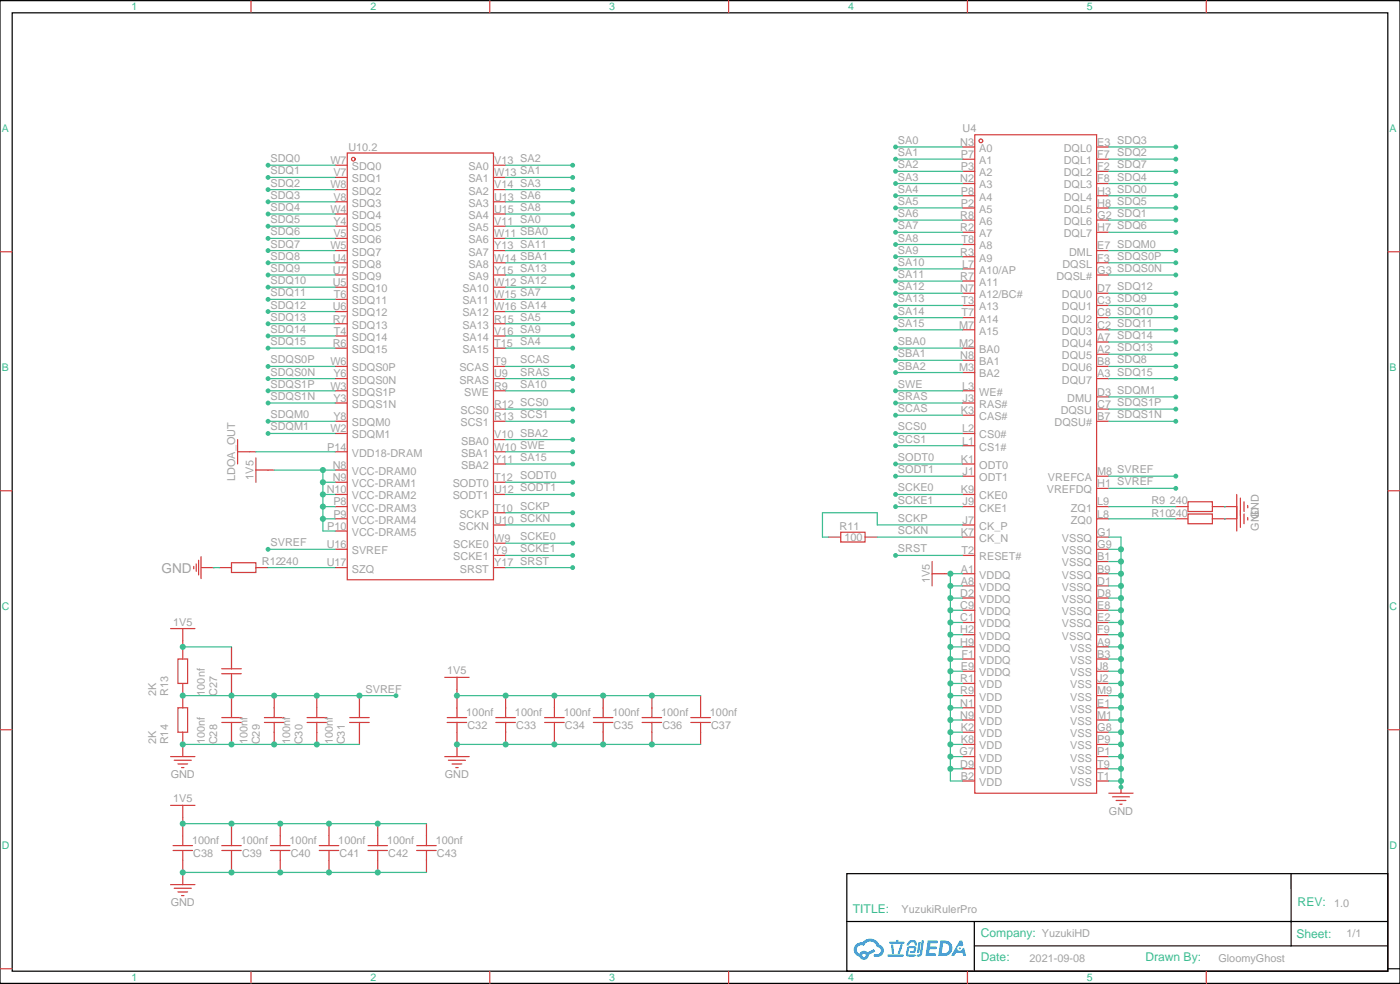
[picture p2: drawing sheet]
<svg xmlns="http://www.w3.org/2000/svg" width="405mm" height="285mm" viewBox="0 0 405 285" stroke-linecap="round" stroke-linejoin="round" font-family="sans-serif">
<defs><g id="words">
<text font-size="3.9" fill="#a2a2a2" x="46.8" y="165.7">GND</text>
<g font-size="3.5" fill="#3dbc91">
<text x="375.7" y="262.3">REV:</text>
<text x="246.9" y="264">TITLE:</text>
<text x="284" y="271.1">Company: YuzukiHD</text>
<text x="375.4" y="271.4">Sheet:</text>
<text x="284" y="278.1">Date:</text>
<text x="331.6" y="278.1">Drawn By:</text>
</g>
<g font-size="3.1" fill="#3dbc91">
<text x="38.1" y="3">1</text>
<text x="107.2" y="3">2</text>
<text x="176.4" y="3">3</text>
<text x="245.5" y="3">4</text>
<text x="314.7" y="3">5</text>
<text x=".5" y="38.1">A</text>
<text x="402.3" y="38.1">A</text>
<text x=".5" y="107.3">B</text>
<text x="402.3" y="107.3">B</text>
<text x=".5" y="176.4">C</text>
<text x="402.3" y="176.4">C</text>
<text x=".5" y="245.6">D</text>
<text x="402.3" y="245.6">D</text>
<text x="38.1" y="283.8">1</text>
<text x="107.2" y="283.8">2</text>
<text x="176.4" y="283.8">3</text>
<text x="245.5" y="283.8">4</text>
<text x="314.7" y="283.8">5</text>
</g>
<g font-size="3.1" fill="#a2a2a2">
<text x="260" y="41.7">SA0</text>
<text x="278.7" y="38.3">U4</text>
<text x="78.3" y="46.9">SDQ0</text>
<text x="95.6" y="47.5">W7</text>
<text x="100.9" y="43.8">U10.2</text>
<text x="143.1" y="47.5">V13 SA2</text>
<text x="260" y="45.2">SA1</text>
<text x="278" y="42.2">N3</text>
<text x="278.2" y="45.7">P7</text>
<text x="283.5" y="47.5">A1</text>
<text x="283.5" y="43.9">A0</text>
<text x="308" y="47.5">DQL1</text>
<text x="308" y="43.9">DQL0</text>
<text x="317.7" y="45.7">F7 SDQ2</text>
<text x="317.7" y="42.2">E3 SDQ3</text>
<text x="78.3" y="50.5">SDQ1</text>
<text x="78.3" y="54">SDQ2</text>
<text x="96.5" y="51">V7</text>
<text x="101.8" y="52.8">SDQ1</text>
<text x="101.8" y="49.2">SDQ0</text>
<text x="135.6" y="52.8">SA1</text>
<text x="135.6" y="49.2">SA0</text>
<text x="143.1" y="51">W13 SA1</text>
<text x="260" y="48.7">SA2</text>
<text x="260" y="52.2">SA3</text>
<text x="278" y="52.8">N2</text>
<text x="278.2" y="49.2">P3</text>
<text x="283.5" y="51">A2</text>
<text x="308" y="51">DQL2</text>
<text x="317.7" y="49.2">F2 SDQ7</text>
<text x="317.7" y="52.8">F8 SDQ4</text>
<text x="78.3" y="57.5">SDQ3</text>
<text x="95.6" y="54.5">W8</text>
<text x="96.5" y="58.1">V8</text>
<text x="101.8" y="59.8">SDQ3</text>
<text x="101.8" y="56.3">SDQ2</text>
<text x="135.6" y="56.3">SA2</text>
<text x="135.6" y="59.8">SA3</text>
<text x="143.1" y="54.5">V14 SA3</text>
<text x="143.1" y="58.1">U13 SA6</text>
<text x="260" y="55.8">SA4</text>
<text x="260" y="59.3">SA5</text>
<text x="278.2" y="59.8">P2</text>
<text x="278.2" y="56.3">P8</text>
<text x="283.5" y="58.1">A4</text>
<text x="283.5" y="54.5">A3</text>
<text x="308" y="58.1">DQL4</text>
<text x="308" y="54.5">DQL3</text>
<text x="317.7" y="56.3">H3 SDQ0</text>
<text x="317.7" y="59.8">H8 SDQ5</text>
<text x="78.3" y="61.1">SDQ4</text>
<text x="78.3" y="64.6">SDQ5</text>
<text x="95.6" y="61.6">W4</text>
<text x="96.5" y="65.1">Y4</text>
<text x="101.8" y="63.3">SDQ4</text>
<text x="135.6" y="63.3">SA4</text>
<text x="143.1" y="65.1">V11 SA0</text>
<text x="143.1" y="61.6">U15 SA8</text>
<text x="260" y="62.8">SA6</text>
<text x="278" y="63.3">R8</text>
<text x="283.5" y="65.1">A6</text>
<text x="283.5" y="61.6">A5</text>
<text x="308" y="61.6">DQL5</text>
<text x="308" y="65.1">DQL6</text>
<text x="317.7" y="63.3">G2 SDQ1</text>
<text x="78.3" y="68.1">SDQ6</text>
<text x="78.3" y="71.6">SDQ7</text>
<text x="96.5" y="68.6">V5</text>
<text x="101.8" y="70.4">SDQ6</text>
<text x="101.8" y="66.9">SDQ5</text>
<text x="135.6" y="70.4">SA6</text>
<text x="135.6" y="66.9">SA5</text>
<text x="143.1" y="68.6">W11 SBA0</text>
<text x="260" y="66.3">SA7</text>
<text x="260" y="69.9">SA8</text>
<text x="278" y="66.9">R2</text>
<text x="278.4" y="70.4">T8</text>
<text x="283.5" y="68.6">A7</text>
<text x="308" y="68.6">DQL7</text>
<text x="317.7" y="66.9">H7 SDQ6</text>
<text x="78.3" y="75.2">SDQ8</text>
<text x="95.6" y="72.2">W5</text>
<text x="96.3" y="75.7">U4</text>
<text x="101.8" y="77.5">SDQ8</text>
<text x="101.8" y="73.9">SDQ7</text>
<text x="135.6" y="77.5">SA8</text>
<text x="135.6" y="73.9">SA7</text>
<text x="143.1" y="75.7">W14 SBA1</text>
<text x="143.1" y="72.2">Y13 SA11</text>
<text x="260" y="73.4">SA9</text>
<text x="260" y="76.9">SA10</text>
<text x="278" y="73.9">R3</text>
<text x="278.5" y="77.5">L7</text>
<text x="283.5" y="72.2">A8</text>
<text x="283.5" y="75.7">A9</text>
<text x="307.6" y="77.5">DQSL</text>
<text x="309.5" y="73.9">DML</text>
<text x="317.7" y="75.7">F3 SDQS0P</text>
<text x="317.7" y="72.2">E7 SDQM0</text>
<text x="78.3" y="78.7">SDQ9</text>
<text x="78.3" y="82.2">SDQ10</text>
<text x="96.3" y="82.7">U5</text>
<text x="96.3" y="79.2">U7</text>
<text x="101.8" y="81">SDQ9</text>
<text x="135.6" y="81">SA9</text>
<text x="143.1" y="82.7">W12 SA12</text>
<text x="143.1" y="79.2">Y15 SA13</text>
<text x="260" y="80.5">SA11</text>
<text x="260" y="84">SA12</text>
<text x="278" y="81">R7</text>
<text x="283.5" y="82.7">A11</text>
<text x="283.5" y="79.2">A10/AP</text>
<text x="305.9" y="81">DQSL#</text>
<text x="317.7" y="79.2">G3 SDQS0N</text>
<text x="78.3" y="85.7">SDQ11</text>
<text x="78.3" y="89.3">SDQ12</text>
<text x="96.3" y="89.8">U6</text>
<text x="96.7" y="86.3">T6</text>
<text x="101.8" y="88">SDQ11</text>
<text x="101.8" y="84.5">SDQ10</text>
<text x="133.9" y="88">SA11</text>
<text x="133.9" y="84.5">SA10</text>
<text x="143.1" y="89.8">W16 SA14</text>
<text x="143.1" y="86.3">W15 SA7</text>
<text x="260" y="87.5">SA13</text>
<text x="278" y="84.5">N7</text>
<text x="278.4" y="88">T3</text>
<text x="283.5" y="89.8">A13</text>
<text x="283.5" y="86.3">A12/BC#</text>
<text x="307.4" y="86.3">DQU0</text>
<text x="307.4" y="89.8">DQU1</text>
<text x="317.7" y="84.5">D7 SDQ12</text>
<text x="317.7" y="88">C3 SDQ9</text>
<text x="78.3" y="92.8">SDQ13</text>
<text x="96.3" y="93.3">R7</text>
<text x="101.8" y="95.1">SDQ13</text>
<text x="101.8" y="91.6">SDQ12</text>
<text x="133.9" y="95.1">SA13</text>
<text x="133.9" y="91.6">SA12</text>
<text x="143.1" y="93.3">R15 SA5</text>
<text x="260" y="91">SA14</text>
<text x="260" y="94.6">SA15</text>
<text x="277.7" y="95.1">M7</text>
<text x="278.4" y="91.6">T7</text>
<text x="283.5" y="93.3">A14</text>
<text x="307.4" y="93.3">DQU2</text>
<text x="317.7" y="91.6">C8 SDQ10</text>
<text x="317.7" y="95.1">C2 SDQ11</text>
<text x="78.3" y="96.3">SDQ14</text>
<text x="78.3" y="99.9">SDQ15</text>
<text x="96.3" y="100.4">R6</text>
<text x="96.7" y="96.9">T4</text>
<text x="101.8" y="98.6">SDQ14</text>
<text x="133.9" y="98.6">SA14</text>
<text x="143.1" y="100.4">T15 SA4</text>
<text x="143.1" y="96.9">V16 SA9</text>
<text x="260" y="99.9">SBA0</text>
<text x="277.7" y="100.4">M2</text>
<text x="283.5" y="96.9">A15</text>
<text x="307.4" y="96.9">DQU3</text>
<text x="307.4" y="100.4">DQU4</text>
<text x="317.7" y="98.6">A7 SDQ14</text>
<text x="78.3" y="105.2">SDQS0P</text>
<text x="95.6" y="105.7">W6</text>
<text x="101.8" y="107.4">SDQS0P</text>
<text x="101.8" y="102.2">SDQ15</text>
<text x="133" y="107.4">SCAS</text>
<text x="133.9" y="102.2">SA15</text>
<text x="143.1" y="105.7">T9</text>
<text x="150.6" y="105.2">SCAS</text>
<text x="260" y="106.9">SBA2</text>
<text x="260" y="103.4">SBA1</text>
<text x="277.7" y="107.4">M3</text>
<text x="278" y="103.9">N8</text>
<text x="283.5" y="105.7">BA1</text>
<text x="283.5" y="102.2">BA0</text>
<text x="307.4" y="107.4">DQU6</text>
<text x="307.4" y="103.9">DQU5</text>
<text x="317.7" y="105.7">B8 SDQ8</text>
<text x="317.7" y="102.2">A2 SDQ13</text>
<text x="78.3" y="108.7">SDQS0N</text>
<text x="78.3" y="112.2">SDQS1P</text>
<text x="95.6" y="112.7">W3</text>
<text x="96.5" y="109.2">Y6</text>
<text x="101.8" y="111">SDQS0N</text>
<text x="133" y="111">SRAS</text>
<text x="143.1" y="112.7">R9</text>
<text x="143.1" y="109.2">U9</text>
<text x="150.6" y="108.7">SRAS</text>
<text x="150.6" y="112.2">SA10</text>
<text x="260" y="112.2">SWE</text>
<text x="278.5" y="112.7">L3</text>
<text x="283.5" y="109.2">BA2</text>
<text x="307.4" y="111">DQU7</text>
<text x="317.7" y="109.2">A3 SDQ15</text>
<text x="78.3" y="115.7">SDQS1N</text>
<text x="96.5" y="116.3">Y3</text>
<text x="101.8" y="118">SDQS1N</text>
<text x="101.8" y="114.5">SDQS1P</text>
<text x="133.3" y="119.8">SCS0</text>
<text x="134.4" y="114.5">SWE</text>
<text x="143.1" y="118">R12 SCS0</text>
<text x="260" y="119.3">SCAS</text>
<text x="260" y="115.7">SRAS</text>
<text x="278.2" y="119.8">K3</text>
<text x="278.7" y="116.3">J3</text>
<text x="283.5" y="114.5">WE#</text>
<text x="283.5" y="118">RAS#</text>
<text x="307.1" y="119.8">DQSU</text>
<text x="309" y="116.3">DMU</text>
<text x="317.7" y="114.5">D3 SDQM1</text>
<text x="317.7" y="118">C7 SDQS1P</text>
<text x="78.3" y="121">SDQM0</text>
<text x="78.3" y="124.6">SDQM1</text>
<text x="95.6" y="125.1">W2</text>
<text x="96.5" y="121.6">Y8</text>
<text x="101.8" y="123.3">SDQM0</text>
<text x="133.3" y="123.3">SCS1</text>
<text x="143.1" y="121.6">R13 SCS1</text>
<text x="260" y="124.6">SCS0</text>
<text x="278.5" y="125.1">L2</text>
<text x="283.5" y="121.6">CAS#</text>
<text x="305.3" y="123.3">DQSU#</text>
<text x="317.7" y="121.6">B7 SDQS1N</text>
<text x="94.8" y="130.4">P14</text>
<text x="101.8" y="126.8">SDQM1</text>
<text x="133.5" y="128.6">SBA0</text>
<text x="143.1" y="130.4">W10 SWE</text>
<text x="143.1" y="126.8">V10 SBA2</text>
<text x="260" y="128.1">SCS1</text>
<text x="278.5" y="128.6">L1</text>
<text x="283.5" y="130.4">CS1#</text>
<text x="283.5" y="126.8">CS0#</text>
<text x="96.3" y="135.7">N8</text>
<text x="101.8" y="137.4">VCC-DRAM0</text>
<text x="101.8" y="132.1">VDD18-DRAM</text>
<text x="133.5" y="135.7">SBA2</text>
<text x="133.5" y="132.1">SBA1</text>
<text x="143.1" y="133.9">Y11 SA15</text>
<text x="260" y="133.4">SODT0</text>
<text x="260" y="136.9">SODT1</text>
<text x="278.2" y="133.9">K1</text>
<text x="278.7" y="137.4">J1</text>
<text x="283.5" y="135.7">ODT0</text>
<text x="317.7" y="137.4">M8 SVREF</text>
<text x="68.1" y="139.2" transform="rotate(-90 68.1 139.2)">LDOA_OUT</text>
<text x="73.4" y="138.8" transform="rotate(-90 73.4 138.8)">1V5</text>
<text x="94.6" y="142.7">N10</text>
<text x="96.3" y="139.2">N9</text>
<text x="101.8" y="141">VCC-DRAM1</text>
<text x="131.1" y="141">SODT0</text>
<text x="143.1" y="142.7">U12 SODT1</text>
<text x="143.1" y="139.2">T12 SODT0</text>
<text x="260" y="142.2">SCKE0</text>
<text x="278.2" y="142.7">K9</text>
<text x="283.5" y="139.2">ODT1</text>
<text x="303.1" y="142.7">VREFDQ</text>
<text x="303.4" y="139.2">VREFCA</text>
<text x="317.7" y="141">H1 SVREF</text>
<text x="96.5" y="149.8">P9</text>
<text x="96.5" y="146.2">P8</text>
<text x="101.8" y="148">VCC-DRAM3</text>
<text x="101.8" y="144.5">VCC-DRAM2</text>
<text x="131.1" y="144.5">SODT1</text>
<text x="133" y="149.8">SCKP</text>
<text x="143.1" y="148">T10 SCKP</text>
<text x="260" y="145.7">SCKE1</text>
<text x="278.7" y="146.2">J9</text>
<text x="283.5" y="144.5">CKE0</text>
<text x="283.5" y="148">CKE1</text>
<text x="310.1" y="148">ZQ1</text>
<text x="317.7" y="149.8">L8</text>
<text x="317.7" y="146.2">L9</text>
<text x="333.4" y="145.9">R9</text>
<text x="333.4" y="149.5">R10240</text>
<text x="338.7" y="145.9">240</text>
<text x="94.8" y="153.3">P10</text>
<text x="101.8" y="155.1">VCC-DRAM5</text>
<text x="101.8" y="151.5">VCC-DRAM4</text>
<text x="132.8" y="153.3">SCKN</text>
<text x="143.1" y="151.5">U10 SCKN</text>
<text x="243.1" y="153.3">R11</text>
<text x="260" y="154.5">SCKN</text>
<text x="260" y="151">SCKP</text>
<text x="278.2" y="155.1">K7</text>
<text x="278.7" y="151.5">J7</text>
<text x="283.5" y="153.3">CK_P</text>
<text x="310.1" y="151.5">ZQ0</text>
<text x="317.7" y="155.1">G1</text>
<text x="364.5" y="153.6" transform="rotate(-90 364.5 153.6)">GND</text>
<text x="364.5" y="150.1" transform="rotate(-90 364.5 150.1)">GND</text>
<text x="78.3" y="158.1">SVREF</text>
<text x="94.6" y="158.6">U16</text>
<text x="101.8" y="160.4">SVREF</text>
<text x="131.2" y="158.6">SCKE0</text>
<text x="143.1" y="160.4">Y9</text>
<text x="143.1" y="156.8">W9</text>
<text x="150.6" y="156.3">SCKE0</text>
<text x="150.6" y="159.8">SCKE1</text>
<text x="244.5" y="156.5">100</text>
<text x="260" y="159.8">SRST</text>
<text x="278.4" y="160.4">T2</text>
<text x="283.5" y="156.8">CK_N</text>
<text x="307.4" y="156.8">VSSQ</text>
<text x="307.4" y="160.4">VSSQ</text>
<text x="317.7" y="158.6">G9</text>
<text x="75.8" y="163.6">R12240</text>
<text x="94.6" y="163.9">U17</text>
<text x="101.8" y="165.7">SZQ</text>
<text x="131.2" y="162.1">SCKE1</text>
<text x="133.2" y="165.7">SRST</text>
<text x="143.1" y="163.9">Y17 SRST</text>
<text x="278.2" y="165.7">A1</text>
<text x="283.5" y="167.4">VDDQ</text>
<text x="283.5" y="162.1">RESET#</text>
<text x="307.4" y="167.4">VSSQ</text>
<text x="307.4" y="163.9">VSSQ</text>
<text x="317.7" y="165.7">B9</text>
<text x="317.7" y="162.1">B1</text>
<text x="269.2" y="168.8" transform="rotate(-90 269.2 168.8)">1V5</text>
<text x="278" y="172.7">D2</text>
<text x="278.2" y="169.2">A8</text>
<text x="283.5" y="170.9">VDDQ</text>
<text x="307.4" y="170.9">VSSQ</text>
<text x="317.7" y="172.7">D8</text>
<text x="317.7" y="169.2">D1</text>
<text x="278" y="176.2">C9</text>
<text x="278" y="179.8">C1</text>
<text x="283.5" y="174.5">VDDQ</text>
<text x="283.5" y="178">VDDQ</text>
<text x="307.4" y="178">VSSQ</text>
<text x="307.4" y="174.5">VSSQ</text>
<text x="317.7" y="179.8">E2</text>
<text x="317.7" y="176.2">E8</text>
<text x="50.1" y="181">1V5</text>
<text x="278" y="183.3">H2</text>
<text x="283.5" y="185.1">VDDQ</text>
<text x="283.5" y="181.5">VDDQ</text>
<text x="307.4" y="185.1">VSSQ</text>
<text x="307.4" y="181.5">VSSQ</text>
<text x="317.7" y="183.3">F9</text>
<text x="278" y="186.8">H9</text>
<text x="278.4" y="190.3">F1</text>
<text x="283.5" y="188.6">VDDQ</text>
<text x="309.9" y="188.6">VSS</text>
<text x="317.7" y="190.3">B3</text>
<text x="317.7" y="186.8">A9</text>
<text x="129.5" y="195.1">1V5</text>
<text x="278" y="197.4">R1</text>
<text x="278.2" y="193.9">E9</text>
<text x="283.5" y="192.1">VDDQ</text>
<text x="283.5" y="195.6">VDDQ</text>
<text x="309.9" y="195.6">VSS</text>
<text x="309.9" y="192.1">VSS</text>
<text x="317.7" y="197.4">J2</text>
<text x="317.7" y="193.9">J8</text>
<text x="45.2" y="201.3" transform="rotate(-90 45.2 201.3)">2K</text>
<text x="48.7" y="201.3" transform="rotate(-90 48.7 201.3)">R13</text>
<text x="59.3" y="201.3" transform="rotate(-90 59.3 201.3)">100nf</text>
<text x="62.8" y="201.3" transform="rotate(-90 62.8 201.3)">C27</text>
<text x="105.8" y="200.6">SVREF</text>
<text x="278" y="200.9">R9</text>
<text x="283.5" y="199.2">VDD</text>
<text x="283.5" y="202.7">VDD</text>
<text x="309.9" y="202.7">VSS</text>
<text x="309.9" y="199.2">VSS</text>
<text x="317.7" y="200.9">M9</text>
<text x="135" y="207.3">100nf</text>
<text x="149.1" y="207.3">100nf</text>
<text x="163.2" y="207.3">100nf</text>
<text x="177.3" y="207.3">100nf</text>
<text x="191.4" y="207.3">100nf</text>
<text x="205.5" y="207.3">100nf</text>
<text x="278" y="204.5">N1</text>
<text x="278" y="208">N9</text>
<text x="283.5" y="206.2">VDD</text>
<text x="283.5" y="209.7">VDD</text>
<text x="309.9" y="209.7">VSS</text>
<text x="309.9" y="206.2">VSS</text>
<text x="317.7" y="208">M1</text>
<text x="317.7" y="204.5">E1</text>
<text x="45.2" y="215.4" transform="rotate(-90 45.2 215.4)">2K</text>
<text x="48.7" y="215.4" transform="rotate(-90 48.7 215.4)">R14</text>
<text x="59.3" y="215.4" transform="rotate(-90 59.3 215.4)">100nf</text>
<text x="62.8" y="215.4" transform="rotate(-90 62.8 215.4)">C28</text>
<text x="71.7" y="215.4" transform="rotate(-90 71.7 215.4)">100nf</text>
<text x="75.2" y="215.4" transform="rotate(-90 75.2 215.4)">C29</text>
<text x="84" y="215.4" transform="rotate(-90 84 215.4)">100nf</text>
<text x="87.5" y="215.4" transform="rotate(-90 87.5 215.4)">C30</text>
<text x="96.4" y="215.4" transform="rotate(-90 96.4 215.4)">100nf</text>
<text x="99.9" y="215.4" transform="rotate(-90 99.9 215.4)">C31</text>
<text x="135.3" y="210.8">C32</text>
<text x="149.4" y="210.8">C33</text>
<text x="163.6" y="210.8">C34</text>
<text x="177.7" y="210.8">C35</text>
<text x="191.8" y="210.8">C36</text>
<text x="205.9" y="210.8">C37</text>
<text x="278.2" y="211.5">K2</text>
<text x="278.2" y="215">K8</text>
<text x="283.5" y="213.3">VDD</text>
<text x="309.9" y="213.3">VSS</text>
<text x="317.7" y="215">P9</text>
<text x="317.7" y="211.5">G8</text>
<text x="277.8" y="218.6">G7</text>
<text x="283.5" y="216.8">VDD</text>
<text x="283.5" y="220.3">VDD</text>
<text x="309.9" y="220.3">VSS</text>
<text x="309.9" y="216.8">VSS</text>
<text x="317.7" y="218.6">P1</text>
<text x="49.4" y="225.1">GND</text>
<text x="128.8" y="225.1">GND</text>
<text x="278" y="222.1">D9</text>
<text x="278.2" y="225.6">B2</text>
<text x="283.5" y="223.9">VDD</text>
<text x="283.5" y="227.4">VDD</text>
<text x="309.9" y="227.4">VSS</text>
<text x="309.9" y="223.9">VSS</text>
<text x="317.7" y="225.6">T1</text>
<text x="317.7" y="222.1">T9</text>
<text x="50.1" y="232.2">1V5</text>
<text x="321.1" y="235.7">GND</text>
<text x="55.6" y="244.3">100nf</text>
<text x="69.7" y="244.3">100nf</text>
<text x="83.8" y="244.3">100nf</text>
<text x="98" y="244.3">100nf</text>
<text x="112.1" y="244.3">100nf</text>
<text x="126.2" y="244.3">100nf</text>
<text x="56" y="247.9">C38</text>
<text x="70.1" y="247.9">C39</text>
<text x="84.2" y="247.9">C40</text>
<text x="98.3" y="247.9">C41</text>
<text x="112.4" y="247.9">C42</text>
<text x="126.5" y="247.9">C43</text>
<text x="49.4" y="262.2">GND</text>
<text x="386.3" y="262.3">1.0</text>
<text x="261.1" y="264.1">YuzukiRulerPro</text>
<text x="389.8" y="271.2">1/1</text>
<text x="298.1" y="278.2">2021-09-08</text>
<text x="352.8" y="278.2">GloomyGhost</text>
</g>
</g></defs>
<path d="M0 .2h405.3v284.3h-405.3zM3.5 3.7h398.3v277.3h-398.3zM245.2 252.8h156.6v28.2h-156.6zM373.8 252.8v20.9M245.2 266.6h156.5M282.1 273.7h119.6M282.1 266.6v14.1M401.8 280.3h3.5" fill="none" stroke="#000" stroke-width=".35"/>
<g fill="none" stroke="#d43d3d" stroke-width=".35">
<path d="M72.7 .2v3.5M141.8 .2v3.5M211 .2v3.5M280.1 .2v3.5M349.2 .2v3.5M0 72.9h3.5M401.8 72.9h3.5M0 142h3.5M401.8 142h3.5M0 211.1h3.5M401.8 211.1h3.5M0 280.3h3.5"/>
<path d="M72.7 281v3.5M141.8 281v3.5M211 281v3.5M280.1 281v3.5M349.2 281v3.5"/>
</g>
<g fill="#178fff">
<path d="M268.6 272.1h2.5l.4 .2-.1 .6h-2l-.1 .9h1.6l.4 .4-.5 .4h-1.7l-.1 1.2 1.8 .1 .2 .3-.2 .3-2.8 .1z"/>
<path d="M277.9 272.2h.7l.3 1.3-.6 .3a.74 .74 0 0 0-1.1 .3 .74 .74 0 0 0 .5 1 .74 .74 0 0 0 .9-.6l.5-.3 .6 2.3h-.8l-.3-.9h-1.8l-.5 .9h-.9z"/>
<path d="M266 272.6h.6l-.4 2.9a.31 .31 0 0 1-.4 .3 .31 .31 0 0 1-.3-.4z"/>
<path d="M266.9 272.1h.6l-.5 3.9a.89 .89 0 0 1-.7 .7 .89 .89 0 0 1-.9-.3l1-.4z"/>
<path d="M263.2 272.3l.6-.3 1.2 .2 .6 1.2-.7 .2-.3-1-1.1 .2a.95 .95 0 0 1-.9 .8l-.1-.2z"/>
<path d="M262.9 273.9l1.8-.1a1.04 1.04 0 0 1 .6 1 1.04 1.04 0 0 1-.9 .9h-.6a.29 .29 0 0 1-.3-.3 .29 .29 0 0 1 .3-.2l.7-.1 .2-.8-1.5 .1-.3 1.7 1.9 .1a.29 .29 0 0 1 .3 .3 .29 .29 0 0 1-.3 .3l-2-.1-.4-.2 .2-2.1z"/>
<path d="M257 276.2h4.4a.3 .3 0 0 1 .3 .3 .3 .3 0 0 1-.3 .3h-4.3z"/>
<path d="M260.7 273.2h.7l-.5 1.7a1.02 1.02 0 0 1-.7 1.2l-.3-.3z"/>
<path d="M258 273.3h.6l.2 2.4-.2 .3-.3-.2z"/>
<path d="M257.5 272.5h1.9l.2-.6h.5v.6h1.5a.29 .29 0 0 1 .3 .3 .29 .29 0 0 1-.3 .2h-4z"/>
<path d="M272.3 272.1l-.7 4.5h1.5a2.27 2.27 0 0 0 2.6-2.3 2.27 2.27 0 0 0-2.7-2.2zM273.1 272.9a1.5 1.5 0 0 1 1.8 1.5 1.5 1.5 0 0 1-2 1.4h-.3z"/>
<path d="M247.8 273.3a2.09 2.09 0 0 0 1 3.5 1.37 1.37 0 0 0 1.6 .9 1.37 1.37 0 0 0 1.1-1.4l1.9-1-.4-.7-1.8 .9a1.4 1.4 0 0 0-2.3 .5 1.32 1.32 0 0 1-.7-1.9 1.32 1.32 0 0 1 1.9-.5 2.02 2.02 0 0 1 2.1-1.2 2.02 2.02 0 0 1 1.8 1.6 1.09 1.09 0 0 1 1 1.4 1.09 1.09 0 0 1-1.5 .7 .41 .41 0 0 0-.5 .3 .41 .41 0 0 0 .3 .5 1.89 1.89 0 0 0 2.5-1.2 1.89 1.89 0 0 0-1.2-2.4 2.98 2.98 0 0 0-5-.7l-1 .2zM249.6 276.4a.55 .55 0 0 1 1.1 0 .55 .55 0 0 1-1.1 0z"/>
<circle cx="277.9" cy="274.4" r=".28"/>
</g>
<g fill="none" stroke="#d43d3d" stroke-width=".35">
<path d="M282.2 39h35.3v190.5h-35.3zM278.7 49.6h3.5M278.7 46h3.5M278.7 56.6h3.5M278.7 53.1h3.5M278.7 42.5h3.5M317.5 49.6h3.5M317.5 46h3.5M317.5 56.6h3.5M317.5 53.1h3.5M317.5 42.5h3.5M278.7 70.7h3.5"/>
<path d="M278.7 67.2h3.5M278.7 74.3h3.5M278.7 63.7h3.5M278.7 60.2h3.5M278.7 77.8h3.5M317.5 67.2h3.5M317.5 63.7h3.5M317.5 60.2h3.5M317.5 79.6h3.5M317.5 76h3.5M317.5 72.5h3.5M278.7 88.4h3.5"/>
<path d="M278.7 91.9h3.5M278.7 81.3h3.5M278.7 84.9h3.5M278.7 95.4h3.5M317.5 88.4h3.5M317.5 91.9h3.5M317.5 84.9h3.5M317.5 95.4h3.5M317.5 99h3.5M278.7 104.3h3.5M278.7 100.7h3.5M278.7 107.8h3.5"/>
<path d="M278.7 113.1h3.5M278.7 116.6h3.5M317.5 114.8h3.5M317.5 118.4h3.5M317.5 106h3.5M317.5 109.5h3.5M317.5 102.5h3.5M74.1 132.5v7M74.1 136h5.3M278.7 137.8h3.5M278.7 128.9h3.5M278.7 125.4h3.5"/>
<path d="M278.7 134.2h3.5M278.7 120.1h3.5M317.5 137.8h3.5M317.5 121.9h3.5M278.7 146.6h3.5M278.7 155.4h3.5M278.7 143.1h3.5M278.7 151.9h3.5M317.5 150.1h3.5M317.5 146.6h3.5M317.5 155.4h3.5M317.5 158.9h3.5"/>
<path d="M317.5 141.3h3.5M56.1 163.9v.7M56.8 163.2v2.1M57.5 162.1v4.2M58.2 164.2h3.5M58.2 161.1v6.3M278.7 166h3.5M278.7 160.7h3.5M278.7 176.6h3.5M278.7 173h3.5M278.7 169.5h3.5M317.5 166h3.5"/>
<path d="M317.5 176.6h3.5M317.5 173h3.5M317.5 169.5h3.5M317.5 162.5h3.5M49.4 181.9h7M51.5 190.7h2.8v7h-2.8zM52.9 181.9v8.8M52.9 197.7v7.1M64.2 194.9h5.6M64.2 193.5h5.6M67 187.2v6.3M67 194.9v12.7"/>
<path d="M278.7 197.7h3.5M278.7 194.2h3.5M278.7 183.6h3.5M278.7 187.2h3.5M278.7 190.7h3.5M278.7 180.1h3.5M317.5 197.7h3.5M317.5 194.2h3.5M317.5 183.6h3.5M317.5 187.2h3.5M317.5 190.7h3.5M317.5 180.1h3.5"/>
<path d="M49.4 218.9h7M50.4 220h5M51.5 204.8h2.8v7.1h-2.8zM52.9 211.9v7M64.2 209h5.6M64.2 207.6h5.6M67 209v6.4M278.7 201.3h3.5M278.7 218.9h3.5M278.7 215.4h3.5M278.7 204.8h3.5M278.7 208.3h3.5"/>
<path d="M278.7 211.9h3.5M317.5 201.3h3.5M317.5 218.9h3.5M317.5 215.4h3.5M317.5 204.8h3.5M317.5 208.3h3.5M317.5 211.9h3.5M51.5 221h2.8M52.6 222.1h.7M278.7 226h3.5M278.7 222.4h3.5M317.5 226h3.5"/>
<path d="M317.5 222.4h3.5"/>
<circle cx="284" cy="40.8" r=".53"/>
</g>
<circle cx="61.7" cy="164.2" r=".18" fill="#d43d3d"/>
<g fill="none" stroke="#d43d3d" stroke-width=".35">
<path d="M97 54.9h3.5M97 58.4h3.5M97 51.3h3.5M97 47.8h3.5M100.5 44.3h42.4v123.5h-42.4zM142.9 54.9h3.5M142.9 58.4h3.5M142.9 51.3h3.5M142.9 47.8h3.5M97 79.6h3.5M97 76h3.5M97 72.5h3.5"/>
<path d="M97 69h3.5M97 65.4h3.5M97 61.9h3.5M142.9 79.6h3.5M142.9 76h3.5M142.9 72.5h3.5M142.9 69h3.5M142.9 65.4h3.5M142.9 61.9h3.5M97 97.2h3.5M97 93.7h3.5M97 90.1h3.5"/>
<path d="M97 86.6h3.5M97 83.1h3.5M142.9 97.2h3.5M142.9 93.7h3.5M142.9 90.1h3.5M142.9 86.6h3.5M142.9 83.1h3.5M97 113.1h3.5M97 106h3.5M97 109.5h3.5M97 100.7h3.5M97 116.6h3.5"/>
<path d="M142.9 118.4h3.5M142.9 113.1h3.5M142.9 106h3.5M142.9 109.5h3.5M142.9 100.7h3.5M68.8 130.7h5.3M68.8 127.2v7M97 139.5h3.5M97 130.7h3.5M97 121.9h3.5M97 136h3.5M97 125.4h3.5"/>
<path d="M142.9 139.5h3.5M142.9 134.2h3.5M142.9 130.7h3.5M142.9 127.2h3.5M142.9 121.9h3.5M97 146.6h3.5M97 150.1h3.5M97 143.1h3.5M97 153.6h3.5M97 158.9h3.5M142.9 157.2h3.5M142.9 151.9h3.5"/>
<path d="M142.9 148.4h3.5M142.9 143.1h3.5M239.9 155.4h3.5M243.4 154h7.1v2.8h-7.1zM250.5 155.4h3.5M340.4 146.6h3.6M340.4 150.1h3.6M344 145.2h7v2.8h-7zM344 148.7h7v2.8h-7zM351 146.6h7.1M351 150.1h7.1M358.1 143.1v10.5"/>
<path d="M359.1 144.1v8.5M360.2 145.2v2.8M360.2 148.7v2.8M361.2 146.2v.7M361.2 149.8v.7M63.5 164.2h3.5M67 162.8h7.1v2.8h-7.1zM74.1 164.2h3.5M97 164.2h3.5M142.9 164.2h3.5M142.9 160.7h3.5M269.9 162.5v7"/>
<path d="M269.9 166h5.3M128.8 196h7M132.3 196v11.6M76.6 209h5.6M76.6 207.6h5.6M79.4 201.3v6.3M79.4 209v6.4M88.9 209h5.6M88.9 207.6h5.6M91.7 201.3v6.3M91.7 209v6.4M101.2 209h5.7"/>
<path d="M101.2 207.6h5.7M104.1 201.3v6.3M104.1 209v6.4M128.8 218.9h7M129.5 209h5.6M129.5 207.6h5.6M129.8 220h5M132.3 209v9.9M143.6 209h5.6M143.6 207.6h5.6M146.4 201.3v6.3M146.4 209v6.4"/>
<path d="M157.7 209h5.6M157.7 207.6h5.6M160.5 201.3v6.3M160.5 209v6.4M171.8 209h5.6M171.8 207.6h5.6M174.6 201.3v6.3M174.6 209v6.4M185.9 209h5.7M185.9 207.6h5.7M188.7 201.3v6.3M188.7 209v6.4"/>
<path d="M200 209h5.7M200 207.6h5.7M202.8 201.3v6.3M202.8 209v6.4M49.4 233h7M52.9 233v11.7M67 238.3v6.4M81.1 238.3v6.4M95.2 238.3v6.4M109.4 238.3v6.4M123.5 238.3v6.4M130.9 221h2.8"/>
<path d="M131.9 222.1h.7M321 229.5h7.1M322.1 230.5h4.9M323.1 231.6h2.9M324.2 232.7h.7M324.6 226v3.5M49.4 255.9h7M50.1 246.1h5.6M50.1 244.7h5.6M50.4 257h5M51.5 258.1h2.8M52.6 259.1h.7"/>
<path d="M52.9 246.1v9.8M64.2 246.1h5.6M64.2 244.7h5.6M67 246.1v6.3M78.3 246.1h5.7M78.3 244.7h5.7M81.1 246.1v6.3M92.4 246.1h5.7M92.4 244.7h5.7M95.2 246.1v6.3M106.5 246.1h5.7M106.5 244.7h5.7"/>
<path d="M109.4 246.1v6.3M120.6 246.1h5.7M120.6 244.7h5.7M123.5 246.1v6.3"/>
<circle cx="102.3" cy="46" r=".53"/>
</g>
<g fill="none" stroke="#3dbd91" stroke-width=".35">
<path d="M77.6 47.8h19.4M77.6 51.3h19.4M77.6 54.9h19.4M77.6 58.4h19.4M146.4 47.8h19.4M146.4 51.3h19.4M146.4 54.9h19.4M146.4 58.4h19.4M259.3 42.5h19.4M259.3 46h19.4M259.3 49.6h19.4M259.3 53.1h19.4"/>
<path d="M259.3 56.6h19.4M321 42.5h19.4M321 46h19.4M321 49.6h19.4M321 53.1h19.4M321 56.6h19.4M77.6 61.9h19.4M77.6 65.4h19.4M77.6 69h19.4M77.6 72.5h19.4M77.6 76h19.4M77.6 79.6h19.4"/>
<path d="M146.4 61.9h19.4M146.4 65.4h19.4M146.4 69h19.4M146.4 72.5h19.4M146.4 76h19.4M146.4 79.6h19.4M259.3 60.2h19.4M259.3 63.7h19.4M259.3 67.2h19.4M259.3 70.7h19.4M259.3 74.3h19.4M259.3 77.8h19.4"/>
<path d="M321 72.5h19.4M321 76h19.4M321 79.6h19.4M321 60.2h19.4M321 63.7h19.4M321 67.2h19.4M77.6 83.1h19.4M77.6 86.6h19.4M77.6 90.1h19.4M77.6 93.7h19.4M146.4 83.1h19.4M146.4 86.6h19.4"/>
<path d="M146.4 90.1h19.4M146.4 93.7h19.4M146.4 97.2h19.4M259.3 81.3h19.4M259.3 84.9h19.4M259.3 88.4h19.4M259.3 91.9h19.4M259.3 95.4h19.4M321 84.9h19.4M321 88.4h19.4M321 91.9h19.4M321 95.4h19.4"/>
<path d="M321 99h19.4M77.6 106h19.4M77.6 109.5h19.4M77.6 113.1h19.4M77.6 116.6h19.4M146.4 106h19.4M146.4 109.5h19.4M146.4 113.1h19.4M146.4 100.7h19.4M146.4 118.4h19.4M259.3 113.1h19.4M259.3 116.6h19.4"/>
<path d="M259.3 100.7h19.4M259.3 107.8h19.4M259.3 104.3h19.4M321 106h19.4M321 109.5h19.4M321 118.4h19.4M321 114.8h19.4M321 102.5h19.4M146.4 127.2h19.4M146.4 130.7h19.4M146.4 134.2h19.4M146.4 121.9h19.4"/>
<path d="M146.4 139.5h19.4M259.3 134.2h19.4M259.3 120.1h19.4M259.3 128.9h19.4M259.3 125.4h19.4M259.3 137.8h19.4M321 121.9h19.4M321 137.8h19.4M146.4 143.1h19.4M146.4 148.4h19.4M146.4 151.9h19.4M146.4 157.2h19.4"/>
<path d="M254 155.4h24.7M259.3 143.1h19.4M259.3 146.6h19.4M321 146.6h19.4M321 155.4h3.6v72.3M321 150.1h19.4M321 158.9h3.6M321 141.3h19.4M77.6 164.2h19.4M146.4 164.2h19.4M146.4 160.7h19.4M259.3 160.7h19.4"/>
<path d="M275.2 169.5h3.5M275.2 173h3.5M275.2 176.6h3.5M278.7 166h-3.5v60h3.5M321 162.5h3.6M321 166h3.6M321 169.5h3.6M321 173h3.6M321 176.6h3.6M275.2 180.1h3.5M275.2 183.6h3.5M275.2 187.2h3.5"/>
<path d="M275.2 190.7h3.5M275.2 194.2h3.5M275.2 197.7h3.5M321 180.1h3.6M321 183.6h3.6M321 187.2h3.6M321 190.7h3.6M321 194.2h3.6M321 197.7h3.6M275.2 201.3h3.5M275.2 204.8h3.5M275.2 208.3h3.5"/>
<path d="M275.2 211.9h3.5M275.2 215.4h3.5M275.2 218.9h3.5M321 201.3h3.6M321 204.8h3.6M321 208.3h3.6M321 211.9h3.6M321 215.4h3.6M321 218.9h3.6M275.2 222.4h3.5M321 222.4h3.6M321 226h3.6"/>
</g>
<g fill="#3dbd91">
<circle cx="354.5" cy="146.6" r=".18"/>
<circle cx="354.5" cy="150.1" r=".18"/>
</g>
<g fill="none" stroke="#3dbd91" stroke-width=".35">
<path d="M77.6 97.2h19.4M77.6 100.7h19.4M74.1 130.7h22.9M77.6 121.9h19.4M77.6 125.4h19.4M79.4 136h17.6M93.5 136v17.6h3.5M93.5 139.5h3.5M77.6 158.9h19.4M93.5 150.1h3.5M93.5 146.6h3.5M93.5 143.1h3.5"/>
<path d="M278.7 151.9h-24.7v-3.5h-15.9v7h1.8M61.7 164.2h1.8M52.9 187.2h14.1M52.9 215.4h51.2M52.9 201.3h61.8M132.3 215.4h70.5M132.3 201.3h70.5M52.9 238.3h70.6M52.9 252.4h70.6"/>
</g>
<g fill="#3dbd91">
<circle cx="324.6" cy="158.9" r=".88"/>
<circle cx="324.6" cy="162.5" r=".88"/>
<circle cx="324.6" cy="166" r=".88"/>
<circle cx="324.6" cy="169.5" r=".88"/>
<circle cx="324.6" cy="173" r=".88"/>
<circle cx="324.6" cy="176.6" r=".88"/>
<circle cx="324.6" cy="180.1" r=".88"/>
<circle cx="324.6" cy="183.6" r=".88"/>
<circle cx="324.6" cy="187.2" r=".88"/>
<circle cx="324.6" cy="190.7" r=".88"/>
<circle cx="324.6" cy="194.2" r=".88"/>
<circle cx="324.6" cy="197.7" r=".88"/>
<circle cx="324.6" cy="201.3" r=".88"/>
<circle cx="324.6" cy="204.8" r=".88"/>
<circle cx="324.6" cy="208.3" r=".88"/>
<circle cx="324.6" cy="211.8" r=".88"/>
<circle cx="324.6" cy="215.4" r=".88"/>
<circle cx="324.6" cy="218.9" r=".88"/>
<circle cx="324.6" cy="222.4" r=".88"/>
<circle cx="324.6" cy="226" r=".88"/>
<circle cx="275.2" cy="166" r=".88"/>
<circle cx="275.2" cy="222.4" r=".88"/>
<circle cx="275.2" cy="218.9" r=".88"/>
<circle cx="275.2" cy="215.4" r=".88"/>
<circle cx="275.2" cy="211.8" r=".88"/>
<circle cx="275.2" cy="208.3" r=".88"/>
<circle cx="275.2" cy="204.8" r=".88"/>
<circle cx="275.2" cy="201.3" r=".88"/>
<circle cx="275.2" cy="197.7" r=".88"/>
<circle cx="275.2" cy="194.2" r=".88"/>
<circle cx="275.2" cy="190.7" r=".88"/>
<circle cx="275.2" cy="187.2" r=".88"/>
<circle cx="275.2" cy="183.6" r=".88"/>
<circle cx="275.2" cy="180.1" r=".88"/>
<circle cx="275.2" cy="176.6" r=".88"/>
<circle cx="275.2" cy="173" r=".88"/>
<circle cx="275.2" cy="169.5" r=".88"/>
<circle cx="52.9" cy="215.4" r=".88"/>
<circle cx="67" cy="215.4" r=".88"/>
<circle cx="79.4" cy="215.4" r=".88"/>
<circle cx="91.7" cy="215.4" r=".88"/>
<circle cx="93.5" cy="150.1" r=".88"/>
<circle cx="93.5" cy="146.6" r=".88"/>
<circle cx="93.5" cy="143.1" r=".88"/>
<circle cx="93.5" cy="139.5" r=".88"/>
<circle cx="93.5" cy="136" r=".88"/>
<circle cx="52.9" cy="201.3" r=".88"/>
<circle cx="67" cy="201.3" r=".88"/>
<circle cx="79.4" cy="201.3" r=".88"/>
<circle cx="91.7" cy="201.3" r=".88"/>
<circle cx="104.1" cy="201.3" r=".88"/>
<circle cx="52.9" cy="187.2" r=".88"/>
<circle cx="132.3" cy="215.4" r=".88"/>
<circle cx="146.4" cy="215.4" r=".88"/>
<circle cx="160.5" cy="215.4" r=".88"/>
<circle cx="174.6" cy="215.4" r=".88"/>
<circle cx="188.7" cy="215.4" r=".88"/>
<circle cx="188.7" cy="201.3" r=".88"/>
<circle cx="174.6" cy="201.3" r=".88"/>
<circle cx="160.5" cy="201.3" r=".88"/>
<circle cx="146.4" cy="201.3" r=".88"/>
<circle cx="132.3" cy="201.3" r=".88"/>
<circle cx="52.9" cy="252.4" r=".88"/>
<circle cx="67" cy="252.4" r=".88"/>
<circle cx="81.1" cy="252.4" r=".88"/>
<circle cx="95.3" cy="252.4" r=".88"/>
<circle cx="109.4" cy="252.4" r=".88"/>
<circle cx="109.4" cy="238.3" r=".88"/>
<circle cx="95.3" cy="238.3" r=".88"/>
<circle cx="81.1" cy="238.3" r=".88"/>
<circle cx="67" cy="238.3" r=".88"/>
<circle cx="52.9" cy="238.3" r=".88"/>
<circle cx="77.6" cy="47.8" r=".71"/>
<circle cx="77.6" cy="51.3" r=".71"/>
<circle cx="77.6" cy="54.9" r=".71"/>
<circle cx="77.6" cy="58.4" r=".71"/>
<circle cx="77.6" cy="61.9" r=".71"/>
<circle cx="77.6" cy="65.4" r=".71"/>
<circle cx="77.6" cy="69" r=".71"/>
<circle cx="77.6" cy="72.5" r=".71"/>
<circle cx="77.6" cy="76" r=".71"/>
<circle cx="77.6" cy="79.6" r=".71"/>
<circle cx="77.6" cy="83.1" r=".71"/>
<circle cx="77.6" cy="86.6" r=".71"/>
<circle cx="77.6" cy="90.1" r=".71"/>
<circle cx="77.6" cy="93.7" r=".71"/>
<circle cx="77.6" cy="106" r=".71"/>
<circle cx="77.6" cy="109.5" r=".71"/>
<circle cx="77.6" cy="113.1" r=".71"/>
<circle cx="77.6" cy="116.6" r=".71"/>
<circle cx="165.8" cy="100.7" r=".71"/>
<circle cx="165.8" cy="97.2" r=".71"/>
<circle cx="165.8" cy="93.7" r=".71"/>
<circle cx="165.8" cy="90.1" r=".71"/>
<circle cx="165.8" cy="86.6" r=".71"/>
<circle cx="165.8" cy="83.1" r=".71"/>
<circle cx="165.8" cy="79.6" r=".71"/>
<circle cx="165.8" cy="76" r=".71"/>
<circle cx="165.8" cy="72.5" r=".71"/>
<circle cx="165.8" cy="69" r=".71"/>
<circle cx="165.8" cy="65.4" r=".71"/>
<circle cx="165.8" cy="61.9" r=".71"/>
<circle cx="165.8" cy="58.4" r=".71"/>
<circle cx="165.8" cy="54.9" r=".71"/>
<circle cx="165.8" cy="51.3" r=".71"/>
<circle cx="165.8" cy="47.8" r=".71"/>
<circle cx="165.8" cy="106" r=".71"/>
<circle cx="165.8" cy="109.5" r=".71"/>
<circle cx="165.8" cy="113.1" r=".71"/>
<circle cx="165.8" cy="127.2" r=".71"/>
<circle cx="165.8" cy="130.7" r=".71"/>
<circle cx="165.8" cy="134.2" r=".71"/>
<circle cx="165.8" cy="118.4" r=".71"/>
<circle cx="165.8" cy="121.9" r=".71"/>
<circle cx="165.8" cy="139.5" r=".71"/>
<circle cx="165.8" cy="143.1" r=".71"/>
<circle cx="165.8" cy="148.3" r=".71"/>
<circle cx="165.8" cy="151.9" r=".71"/>
<circle cx="165.8" cy="157.2" r=".71"/>
<circle cx="165.8" cy="160.7" r=".71"/>
<circle cx="165.8" cy="164.2" r=".71"/>
<circle cx="259.3" cy="42.5" r=".71"/>
<circle cx="259.3" cy="46" r=".71"/>
<circle cx="259.3" cy="49.6" r=".71"/>
<circle cx="259.3" cy="53.1" r=".71"/>
<circle cx="259.3" cy="56.6" r=".71"/>
<circle cx="259.3" cy="60.2" r=".71"/>
<circle cx="259.3" cy="63.7" r=".71"/>
<circle cx="259.3" cy="67.2" r=".71"/>
<circle cx="259.3" cy="70.7" r=".71"/>
<circle cx="259.3" cy="74.3" r=".71"/>
<circle cx="259.3" cy="77.8" r=".71"/>
<circle cx="259.3" cy="81.3" r=".71"/>
<circle cx="259.3" cy="84.8" r=".71"/>
<circle cx="259.3" cy="88.4" r=".71"/>
<circle cx="259.3" cy="91.9" r=".71"/>
<circle cx="259.3" cy="95.4" r=".71"/>
<circle cx="340.4" cy="121.9" r=".71"/>
<circle cx="340.4" cy="118.4" r=".71"/>
<circle cx="340.4" cy="114.8" r=".71"/>
<circle cx="259.3" cy="107.8" r=".71"/>
<circle cx="259.3" cy="104.3" r=".71"/>
<circle cx="259.3" cy="100.7" r=".71"/>
<circle cx="259.3" cy="120.1" r=".71"/>
<circle cx="259.3" cy="116.6" r=".71"/>
<circle cx="259.3" cy="113.1" r=".71"/>
<circle cx="259.3" cy="134.2" r=".71"/>
<circle cx="259.3" cy="128.9" r=".71"/>
<circle cx="259.3" cy="125.4" r=".71"/>
<circle cx="259.3" cy="137.8" r=".71"/>
<circle cx="259.3" cy="143.1" r=".71"/>
<circle cx="259.3" cy="146.6" r=".71"/>
<circle cx="259.3" cy="160.7" r=".71"/>
<circle cx="324.6" cy="227.7" r=".71"/>
<circle cx="340.4" cy="42.5" r=".71"/>
<circle cx="340.4" cy="46" r=".71"/>
<circle cx="340.4" cy="49.6" r=".71"/>
<circle cx="340.4" cy="53.1" r=".71"/>
<circle cx="340.4" cy="56.6" r=".71"/>
<circle cx="340.4" cy="60.2" r=".71"/>
<circle cx="340.4" cy="63.7" r=".71"/>
<circle cx="340.4" cy="67.2" r=".71"/>
<circle cx="340.4" cy="72.5" r=".71"/>
<circle cx="340.4" cy="76" r=".71"/>
<circle cx="340.4" cy="79.6" r=".71"/>
<circle cx="340.4" cy="84.8" r=".71"/>
<circle cx="340.4" cy="88.4" r=".71"/>
<circle cx="340.4" cy="91.9" r=".71"/>
<circle cx="340.4" cy="95.4" r=".71"/>
<circle cx="340.4" cy="99" r=".71"/>
<circle cx="340.4" cy="109.5" r=".71"/>
<circle cx="340.4" cy="106" r=".71"/>
<circle cx="340.4" cy="102.5" r=".71"/>
<circle cx="340.4" cy="137.8" r=".71"/>
<circle cx="340.4" cy="141.3" r=".71"/>
<circle cx="114.7" cy="201.3" r=".71"/>
<circle cx="77.6" cy="97.2" r=".71"/>
<circle cx="77.6" cy="100.7" r=".71"/>
<circle cx="77.6" cy="121.9" r=".71"/>
<circle cx="77.6" cy="125.4" r=".71"/>
<circle cx="77.6" cy="158.9" r=".71"/>
</g>
<use href="#words"/>
</svg>
